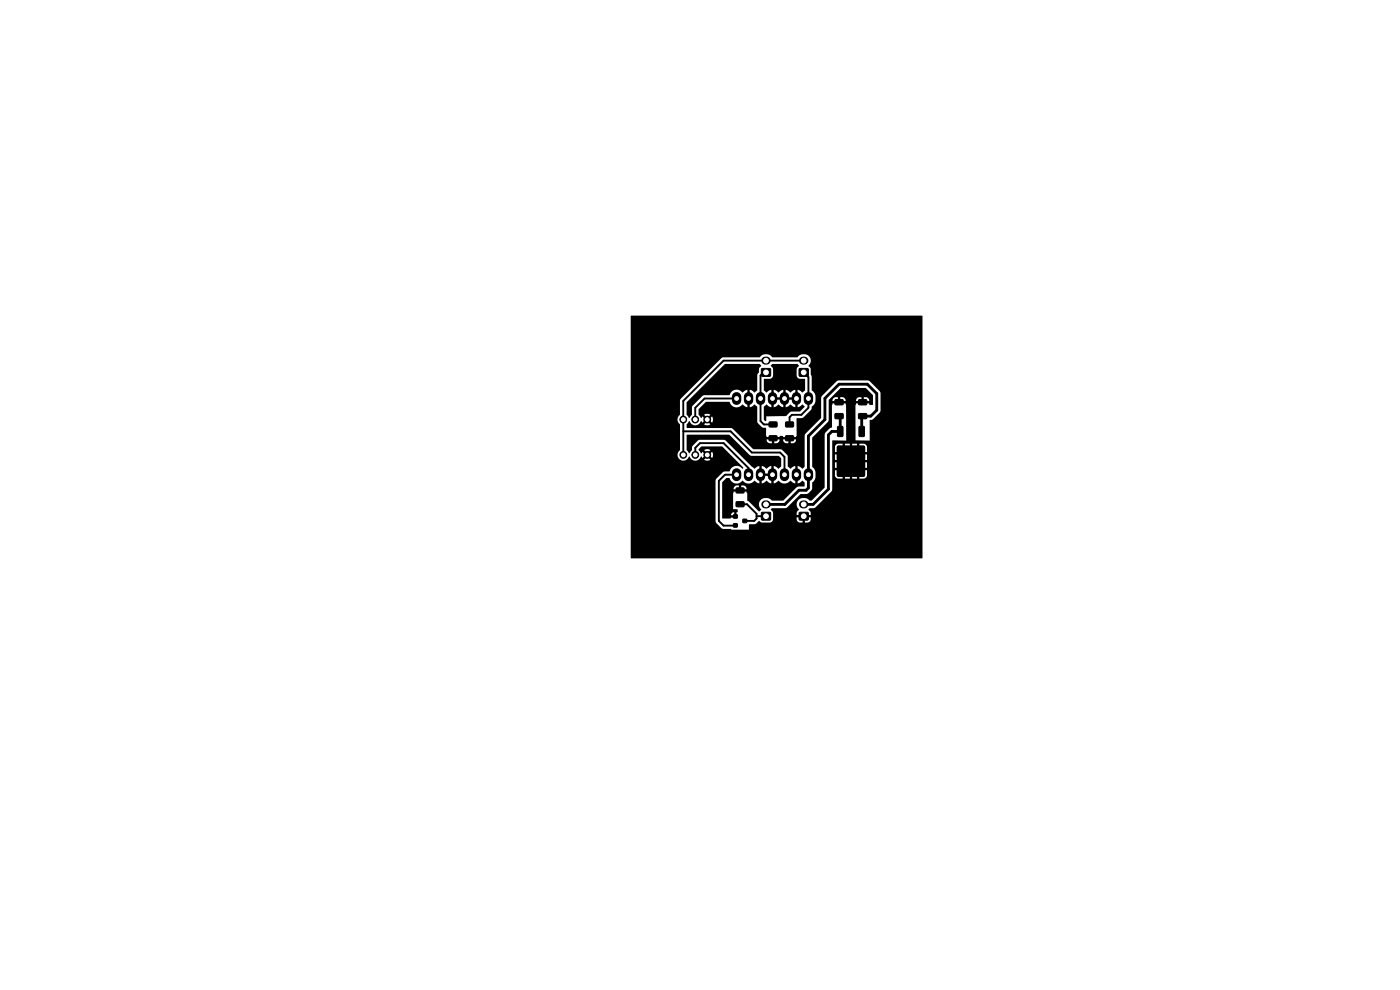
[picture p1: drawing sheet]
<svg xmlns="http://www.w3.org/2000/svg" width="297mm" height="210mm" viewBox="0 0 297 210" stroke-linecap="round" stroke-linejoin="round" font-family="sans-serif">
<g fill="#000" stroke="#000" stroke-width=".21">
<path d="M161.6 78.2h1.8v1.6h-1.8zM169.6 78.2h1.8v1.6h-1.8zM163.2 89.5h1.5l.2 .2v.7l-.3 .2h-1.3l-.2-.2zM163.2 92.5l1.5-.1 .2 .3v.7l-.3 .1h-1.3l-.2-.2zM166.7 89.5h1.5l.2 .2v.7l-.3 .2h-1.3l-.2-.2zM166.7 92.5l1.5-.1 .2 .3v.7l-.3 .1h-1.3l-.2-.2zM177.2 84.8h1.5l.2 .2v.7l-.2 .2h-1.4l-.2-.2zM177.2 87.8l1.5-.1 .2 .3v.7l-.2 .1h-1.4l-.2-.2zM177.7 94.7h2.6v2.9h-2.6zM177.7 94.7h5.7v6.3h-5.7zM177.7 98h2.6v3h-2.6zM177.7 90.5l.9-.1 .2 .2v1.8l-.1 .2h-.8l-.2-.1z"/>
<path d="M180.8 94.7h2.6v2.9h-2.6zM180.8 98h2.6v3h-2.6zM182.2 84.8h1.5l.2 .2v.7l-.2 .2h-1.4l-.2-.2zM182.2 87.8l1.5-.1 .2 .3v.7l-.2 .1h-1.4l-.2-.2zM182.3 90.5l.9-.1 .2 .2v1.8l-.1 .2h-.8l-.3-.1zM155.6 111.1h.8v.7h-.8zM155.6 109.2h.8v.7h-.8zM156.2 103.5h1.5l.2 .2v.7l-.3 .2h-1.3l-.2-.2zM156.2 106.5l1.5-.1 .2 .3v.7l-.3 .1h-1.3l-.2-.2zM157.6 110.2h.8v.6h-.8zM161.6 108.7h1.8v1.6h-1.8zM169.6 108.7h1.8v1.6h-1.8z"/>
<circle cx="145" cy="89" r=".72"/>
<circle cx="145" cy="96.5" r=".72"/>
<circle cx="147.5" cy="89" r=".72"/>
<circle cx="147.5" cy="96.5" r=".72"/>
<circle cx="150" cy="89" r=".72"/>
<circle cx="150" cy="96.5" r=".72"/>
</g>
<path d="M162.4 76.5h.3M170.4 76.5h.3M162.4 107h.3M170.4 107h.3" fill="none" stroke="#000" stroke-width="1.7"/>
<g fill="none" stroke="#000" stroke-width="2">
<path d="M156.3 84.2v.7M158.8 84.2v.7M161.3 84.2v.7M163.9 84.2v.7M166.4 84.2v.7M169 84.2v.7M171.5 84.2v.7M156.3 100.3v.8M158.8 100.3v.8M161.3 100.3v.8M163.9 100.3v.8M166.4 100.3v.8"/>
<path d="M169 100.3v.8M171.5 100.3v.8"/>
</g>
<path d="M178 88.3l.2 .2v3h-1.7l-.8 .8v11.5l-3.2 3.2h-2M182.8 91.5v-3.2h1.9l1.3-1.3v-3.5l-2-2h-6l-3 3v4.5l-3.5 3.5v11l-.5 .5h-1.5l-3 3h-4" fill="none" stroke="#000" stroke-width=".6"/>
<path d="M162 79l-.7 .7v9.6l.7 .7h2M170.5 79l1 1v6.5l-1.5 1.5h-2l-.5 .5v1.5M170.5 76.5h-17l-8.5 8.6v11.4M145 89h.1M145 91.5h10l4.5 4.5h6l.9 .9v3.8M147.5 96.5v-1.5l1-1h5l5.3 5.3v1.4M156.3 84.5h-6.8l-2 2v2.5M156.3 100.7h-2.5l-1.3 1.3v8.5l1 1h2.5M157 107h1.5l2 2v1l-.5 .5h-2M160.5 109.5h2" fill="none" stroke="#000" stroke-width=".4"/>
<path d="M133.9 67h61.8v20.1h-8.9v-3.9l-2.3-2.3-.4-.2h-6.3l-.3 .2-3.2 3.2-.1 .3v4.2l-3.3 3.4-.2 .4v.8h-8.1v.1a.84 .84 0 0 0 1.2 .7v-.8h.5v.8h.4a.74 .74 0 0 0 .7-.8h.7v.1a.84 .84 0 0 0 1.2 .7v-.8h.5v.8h.4a.74 .74 0 0 0 .7-.8h1.8v5.8l-.5 .4-1-.6v1.4l-.1 .1-.4-.1v-1.4l-.6 .3a.46 .46 0 0 1-.4 .3 .46 .46 0 0 1-.5-.3l-.1-.2v-2.2l-1.3-1.3-6-.1-4.5-4.4-9.6-.1v-.8l.5-.7a1.28 1.28 0 0 0 1.2 .9 1.28 1.28 0 0 0 1.2-.8h.2l.2 .3 .6-.5 .3 .3-.5 .5 .4 .2 .9-.2-.5-.5 .2-.3 .7 .5a1.2 1.2 0 0 0 0-1.4l-.5 .5-.4-.2v-.1l.5-.5a1.2 1.2 0 0 0-1.3 0l.5 .5-.2 .3h-.2l-.5-.5-.1 .3h-.2l-.5-.7v-1.1l1.5-1.5 5-.1a1.65 1.65 0 0 0 2.9 .6l1 .6v-1.4l.3-.1 .2 .1v1.4l.9-.6 .6 .4 .1 3.3 1 1.1 .8 .2 .1 1.9h2.8l.1-.2h.6v.2h2.8l.1-.2v-3.7l1.2-.1 .3-.2 1.5-1.5 .3-.8a1.49 1.49 0 0 0 .7-1.2l-.1-1.3-.7-.9v-2.8l-.2-.5v-1.3l-.5-.6a1.48 1.48 0 0 0-.1-2.2 1.48 1.48 0 0 0-2.2 .4h-5.3a1.75 1.75 0 0 0-2.8 0l-8 .1-8.7 8.7-.2 .4 .1 2.9a1.35 1.35 0 0 0 0 2.2v5.4a1.27 1.27 0 0 0 0 2 1.27 1.27 0 0 0 2-.7 1.35 1.35 0 0 0 1.2 .9 1.35 1.35 0 0 0 1.3-.9l.2 .4 .7-.5 .2 .3-.5 .5 .4 .2 .9-.2-.5-.5 .2-.3 .7 .5a1.2 1.2 0 0 0 0-1.4l-.7 .5-.2-.3 .5-.5-.4-.2h-.7l-.2 .2 .5 .5-.3 .3-.6-.5-.1 .3h-.2l-.5-.8 .6-.6h4.4l4.5 4.5-.1 .2a1.66 1.66 0 0 0-2.9 .6l-1.3 .1-1.6 1.7v8.7l.2 .5 1.3 1.2h1.7l.1 .2h3.8v-1.2h1.3l.8-.7 .6 .3 1.7 .1a.74 .74 0 0 0 .7-.8v-1.4l-.5-.6 .2-.3 3.2-.1 2.9-2.9h1.5l.9-1 .1-1.4 .5-.6 .2-.7-.1-1.3-.6-.8v-6.1l3.4-3.6 .1-4.5 2.5-2.5h5.3l1.6 1.6v1.2h-.8a.75 .75 0 0 0-.7-.8h-.9a.85 .85 0 0 0-1.2 .7v.1h-2.2l-.3-.7a3.9 3.9 0 0 0-2.2 0l-.3 .7h1.2v-.8h.5v.8h4.5v-.8h.5v.8h1.9l-.1 .8h-.6l-.1-.3h-2.8l-.1 .3v7.5l3 .1h-5l-.1-7.9h-2.8l-.1 .3v4.8l-.5 .2-.9 .9-.2 .4v11.2l-2.7 2.8a1.11 1.11 0 0 1-1.1-.5 1.48 1.48 0 0 0-1.9 .5 1.48 1.48 0 0 0 .3 2l-.4 .4-.1 .6 .9 .1 .1 .4-1 .1a.83 .83 0 0 0 .7 1h.6v-.7l.1-.1h.3l.1 .8h.6l.4-.2 .2-.8-1-.1v-.4l1-.1-.1-.6-.4-.6 .3-.2h.8l.4-.2 3.5-3.6 .1-10.6 7.9 .1v-4.4l.7-.2 1.4-1.4 .2-.4h8.9v8.8h-11.8v-1.1a.74 .74 0 0 0-.7-.7h-5.5l-.5 .5-.1 1.3h1.7v-1.8h.5v1.8h1v-1.8h.5v1.8h1v-1.8h.5v1.8h13.4v1.7h-11.8v-1.2h-6.8v1.2h1.7v-1.2h.5v1.2h1v-1.2h.5v1.2h1v-1.2h.5v1.2h13.4v.5h-18.6v1.2h1.7v-1.2h.5v1.2h1v-1.2h.5v1.2h1v-1.2h.5v1.2h1.6v-1.2h11.8v1.7h-18.6l.1 1.3 .5 .4h1.1v-1.7h.5v1.7h1v-1.7h.5v1.7h1v-1.7h.5v1.7h.9l.4-.1 .3-.3v-1.3h11.8l-.1 18.6h-61.7zM153.8 77.2l7.4 .1 .3 .3-.4 .5-.1 .9-.3 .5-.1 3.3-.1 .1a.46 .46 0 0 1-.4 .4 .46 .46 0 0 1-.5-.4l-.5-.2v1.3l-.4 .1-.1-.1v-1.3l-.6 .2a.46 .46 0 0 1-.5 .4 .46 .46 0 0 1-.4-.4 1.63 1.63 0 0 0-2.4 .9l-5.6 .1-2.2 2.2-.1 1.9-.5 .6h-.2l-.4-.6v-2.7zM163.8 77.3h5.4l.3 .3-.5 .6v1.6l.4 .5 1.4 .1v2.4l-.1 .1a.46 .46 0 0 1-.5 .4 .46 .46 0 0 1-.4-.4l-.6-.2v1.3l-.3 .1-.2-.1v-1.3l-1 .6-1-.6v1.3l-.2 .1-.3-.1v-1.3l-1.1 .6-1-.6v1.3l-.1 .1-.4-.1v-1.3l-.5 .2a.46 .46 0 0 1-.5 .4 .46 .46 0 0 1-.4-.4l-.2-.1 .1-2.4h1.2a.74 .74 0 0 0 .7-.7v-1.5l-.5-.6zM145.7 92.2h9l4.5 4.4 6 .1 .5 .6v1.6l-.1 .2a.46 .46 0 0 1-.4 .3 .46 .46 0 0 1-.5-.3l-.6-.3v1.4l-.3 .1-.2-.1v-1.4l-1 .6-1-.6v1.4l-.2 .1-.3-.1v-1.4l-.6 .3a.46 .46 0 0 1-.4 .3 .46 .46 0 0 1-.5-.3l-5.9-5.8h-5.4l-1.3 1.2-.2 1-.5 .6h-.2l-.4-.7zM162.1 86.3l.5-.5 1 .6v-1.4l.4-.1 .1 .1v1.4l1.1-.6 1 .6v-1.4l.3-.1 .2 .1v1.4l1-.6 1 .6v-1.4l.4-.1 .1 .1v1.4l1-.6 .5 .5-1 1h-1.9l-1 1h-4.2v.9l-.2 .1-.4-.3zM164.3 84.3h1.6l.1 .4-1.6 .1zM166.9 84.3h1.6l.1 .4-1.7 .1zM153.2 102.3l.9-.9h.6a1.65 1.65 0 0 0 2.9 .6 1.64 1.64 0 0 0 2.5 0l1 .6v-1.4l.4-.1 .1 1.5 1-.6 1 .6v-1.4l.4-.1 .1 .1v1.4l1-.6a1.71 1.71 0 0 0 2.6 0l1 .6v-1.4l.4-.1 .1 1.5 .6-.3a.46 .46 0 0 1 .4-.3 .46 .46 0 0 1 .5 .3l-.1 .9h-1.4l-.6 .6h-10.2a.83 .83 0 0 0-1.1-.8h-.5a.84 .84 0 0 0-1.2 .8h1.2v-.8h.5v.8h11.3l-2.4 2.4h-2.4a1.49 1.49 0 0 0-2.1-.3 1.49 1.49 0 0 0-.3 2.1v.2l-.4 .3-2.1-2.1-.4-.2v-1.6l-.1-.3h-2.8l-.1 3.7 1 .1-.1 .5-.6 .1a.69 .69 0 0 0-.7 .6h.7v-.6h.5l-.1 1.1h-1.1l-.2 .2-1.7-.1zM161.8 100.5l1.6-.1 .1 .5-1.6 .1z" fill="#000"/>
<g fill="#fff" stroke="#fff" stroke-width=".21">
<circle cx="162.5" cy="109.5" r=".5"/>
<circle cx="162.5" cy="107" r=".5"/>
<circle cx="171.5" cy="84.5" r=".4"/>
<circle cx="169" cy="84.5" r=".4"/>
<circle cx="166.4" cy="84.5" r=".4"/>
<circle cx="163.9" cy="84.5" r=".4"/>
<circle cx="161.3" cy="84.5" r=".4"/>
<circle cx="158.8" cy="84.5" r=".4"/>
<circle cx="156.3" cy="84.5" r=".4"/>
<circle cx="156.3" cy="100.7" r=".4"/>
<circle cx="158.8" cy="100.7" r=".4"/>
<circle cx="161.3" cy="100.7" r=".4"/>
<circle cx="163.9" cy="100.7" r=".4"/>
<circle cx="166.4" cy="100.7" r=".4"/>
<circle cx="169" cy="100.7" r=".4"/>
<circle cx="171.5" cy="100.7" r=".4"/>
<circle cx="145" cy="96.5" r=".4"/>
<circle cx="147.5" cy="96.5" r=".4"/>
<circle cx="150" cy="96.5" r=".4"/>
<circle cx="162.5" cy="79" r=".5"/>
<circle cx="162.5" cy="76.5" r=".5"/>
<circle cx="170.5" cy="79" r=".5"/>
<circle cx="170.5" cy="76.5" r=".5"/>
<circle cx="170.5" cy="109.5" r=".5"/>
<circle cx="170.5" cy="107" r=".5"/>
<circle cx="145" cy="89" r=".4"/>
<circle cx="147.5" cy="89" r=".4"/>
<circle cx="150" cy="89" r=".4"/>
</g>
</svg>
